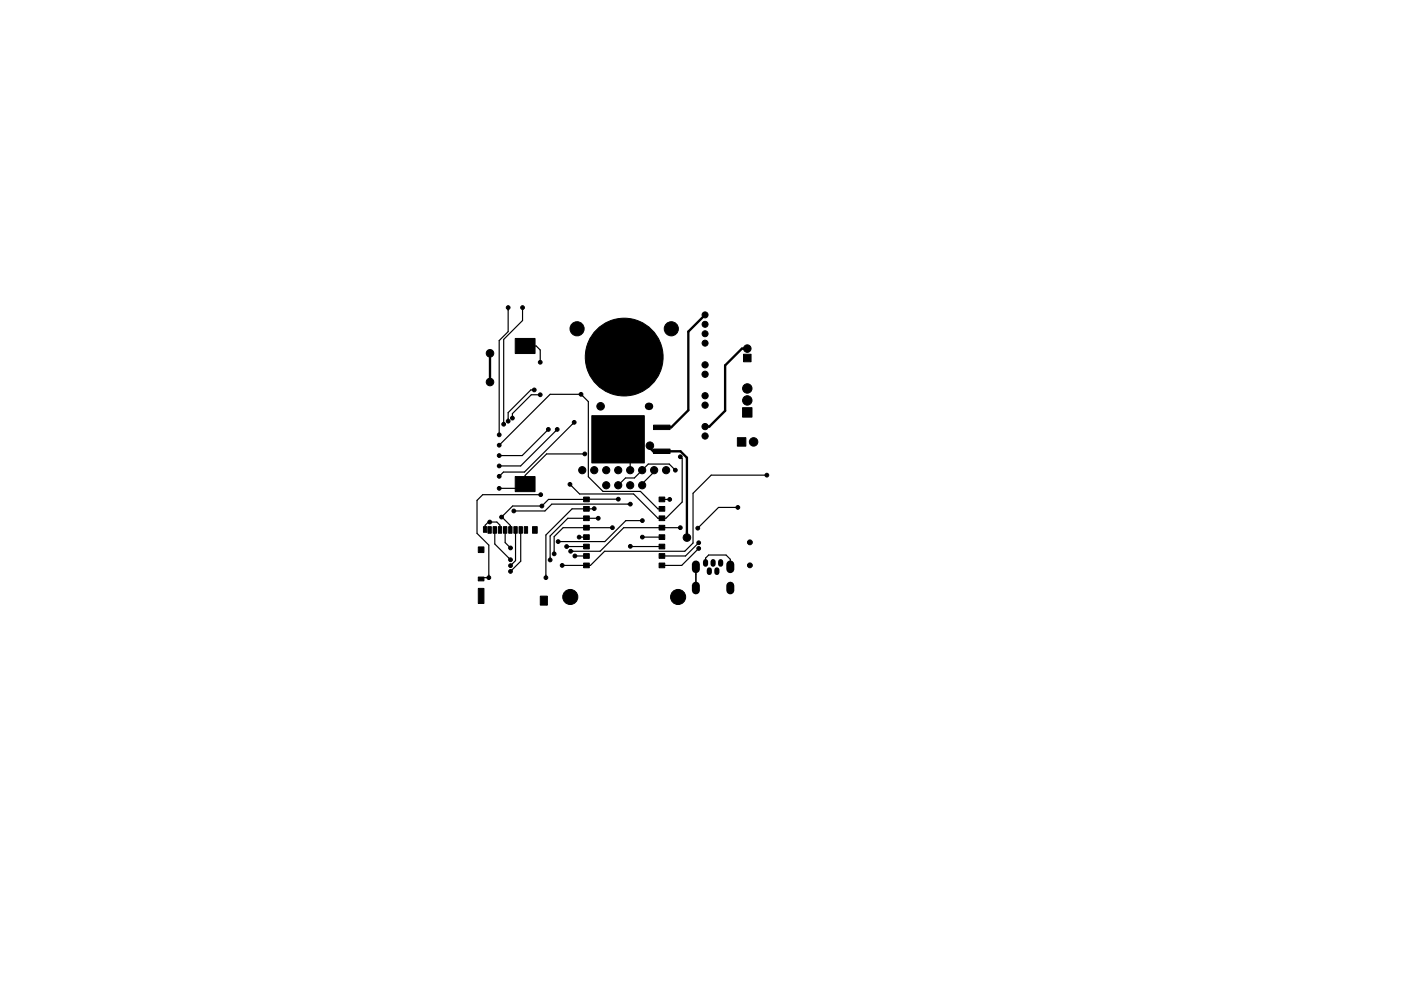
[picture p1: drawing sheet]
<svg xmlns="http://www.w3.org/2000/svg" width="297mm" height="210mm" viewBox="0 0 297 210" stroke-linecap="round" stroke-linejoin="round" font-family="sans-serif">
<g fill="#000" stroke="#000" stroke-width=".21">
<path d="M109.2 71.8h4.2v3.2h-4.2zM157.6 75.2h1.6v1.6h-1.6zM125.5 88.2h11.1v10h-11.1zM138.6 95.3h3.5v.9h-3.5zM138.6 90.2h3.5v.9h-3.5zM156.3 92.9h1.8v1.8h-1.8zM157.4 86.5h2v2h-2zM101.4 116h1.2v1.2h-1.2zM102.5 111.7h.7v1.2h-.7zM103.4 111.7h.8v1.4h-.8zM104.5 111.7h.8v1.4h-.8zM105.6 111.7h.8v1.4h-.8z"/>
<path d="M106.7 111.7h.8v1.4h-.8zM107.8 111.7h.8v1.4h-.8zM109.2 101.1h4.2v3.2h-4.2zM108.9 111.7h.8v1.4h-.8zM110 111.7h.8v1.4h-.8zM111.1 111.7h.8v1.4h-.8zM112.9 111.7h1v1.4h-1zM123.7 105.5h1.2v1h-1.2zM123.7 107.5h1.2v1h-1.2zM123.7 109.5h1.2v1h-1.2zM123.7 111.5h1.2v1h-1.2zM123.7 113.5h1.2v1h-1.2z"/>
<path d="M123.7 115.5h1.2v1h-1.2zM123.7 117.5h1.2v1h-1.2zM139.7 117.5h1.2v1h-1.2zM139.7 115.5h1.2v1h-1.2zM139.7 113.5h1.2v1h-1.2zM139.7 111.5h1.2v1h-1.2zM139.7 109.5h1.2v1h-1.2zM139.7 107.5h1.2v1h-1.2zM139.7 105.5h1.2v1h-1.2zM101.4 124.8h1.2v3.2h-1.2zM101.4 122.4h1.2v.8h-1.2zM114.6 126.5h1.5v1.9h-1.5z"/>
<path d="M123.7 119.5h1.2v1h-1.2zM139.7 119.5h1.2v1h-1.2z"/>
<circle cx="103.9" cy="75" r=".8"/>
<circle cx="107.7" cy="65.3" r=".4"/>
<circle cx="110.8" cy="65.3" r=".4"/>
<circle cx="114.5" cy="76.9" r=".4"/>
<circle cx="122.3" cy="69.8" r="1.5"/>
<circle cx="132.3" cy="75.8" r="8.2"/>
<circle cx="142.3" cy="69.8" r="1.5"/>
<circle cx="149.5" cy="77.4" r=".66"/>
<circle cx="149.5" cy="79.4" r=".66"/>
<circle cx="149.5" cy="72.8" r=".63"/>
<circle cx="149.5" cy="66.8" r=".63"/>
<circle cx="149.5" cy="70.8" r=".63"/>
<circle cx="149.5" cy="68.8" r=".63"/>
<circle cx="158.4" cy="74" r=".8"/>
<circle cx="103.9" cy="81.1" r=".8"/>
<circle cx="105.8" cy="94.5" r=".4"/>
<circle cx="105.8" cy="98.9" r=".4"/>
<circle cx="105.8" cy="92.3" r=".4"/>
<circle cx="105.8" cy="96.7" r=".4"/>
<circle cx="106.8" cy="90" r=".4"/>
<circle cx="107.7" cy="89.4" r=".4"/>
<circle cx="108.6" cy="88.7" r=".4"/>
<circle cx="113.3" cy="82.7" r=".4"/>
<circle cx="114.5" cy="83.8" r=".4"/>
<circle cx="116.3" cy="91.1" r=".4"/>
<circle cx="118.1" cy="91.1" r=".4"/>
<circle cx="121.7" cy="89.6" r=".4"/>
<circle cx="123.2" cy="83.7" r=".4"/>
<circle cx="123.5" cy="99.8" r=".76"/>
<circle cx="124" cy="96.3" r=".4"/>
<circle cx="126" cy="99.8" r=".76"/>
<circle cx="127.3" cy="86.2" r=".8"/>
<circle cx="128.5" cy="99.8" r=".76"/>
<circle cx="131.1" cy="99.8" r=".76"/>
<circle cx="133.6" cy="99.8" r=".76"/>
<circle cx="136.2" cy="99.8" r=".76"/>
<circle cx="137.8" cy="94.6" r=".8"/>
<circle cx="138.7" cy="99.8" r=".76"/>
<circle cx="141.2" cy="99.8" r=".76"/>
<circle cx="143.2" cy="99.8" r=".4"/>
<circle cx="144.2" cy="96.9" r=".4"/>
<circle cx="149.5" cy="90.5" r=".66"/>
<circle cx="149.5" cy="92.5" r=".66"/>
<circle cx="149.5" cy="86" r=".66"/>
<circle cx="149.5" cy="84" r=".66"/>
<circle cx="158.4" cy="85" r="1"/>
<circle cx="158.4" cy="82.4" r="1"/>
<circle cx="159.8" cy="93.8" r=".9"/>
<circle cx="103.8" cy="110.8" r=".4"/>
<circle cx="105.8" cy="101.1" r=".4"/>
<circle cx="105.8" cy="103.6" r=".4"/>
<circle cx="106.3" cy="109.7" r=".4"/>
<circle cx="108.2" cy="118.8" r=".4"/>
<circle cx="108.2" cy="116.3" r=".4"/>
<circle cx="108.9" cy="108.4" r=".4"/>
<circle cx="114.6" cy="105" r=".4"/>
<circle cx="114.9" cy="107.4" r=".4"/>
<circle cx="116.6" cy="118.8" r=".4"/>
<circle cx="117.5" cy="117.5" r=".4"/>
<circle cx="118.3" cy="114.9" r=".4"/>
<circle cx="119.2" cy="120" r=".4"/>
<circle cx="120.1" cy="116" r=".4"/>
<circle cx="120.8" cy="102.8" r=".4"/>
<circle cx="121" cy="117" r=".4"/>
<circle cx="121.9" cy="118" r=".4"/>
<circle cx="122.8" cy="114" r=".4"/>
<circle cx="126" cy="107.9" r=".4"/>
<circle cx="126.8" cy="110" r=".4"/>
<circle cx="128.5" cy="103" r=".76"/>
<circle cx="129.8" cy="112" r=".4"/>
<circle cx="131.1" cy="103" r=".76"/>
<circle cx="131.1" cy="105.9" r=".4"/>
<circle cx="133.6" cy="103" r=".76"/>
<circle cx="133.6" cy="115.9" r=".4"/>
<circle cx="133.6" cy="107" r=".4"/>
<circle cx="136.2" cy="103" r=".76"/>
<circle cx="136.2" cy="110.5" r=".4"/>
<circle cx="136.2" cy="114" r=".4"/>
<circle cx="142" cy="106" r=".4"/>
<circle cx="144.2" cy="112" r=".4"/>
<circle cx="145.6" cy="114.1" r=".8"/>
<circle cx="147.9" cy="112.1" r=".4"/>
<circle cx="148.1" cy="115.2" r=".4"/>
<circle cx="148.1" cy="116.4" r=".4"/>
<circle cx="156.4" cy="107.7" r=".4"/>
<circle cx="159" cy="119.9" r=".52"/>
<circle cx="159" cy="115.1" r=".52"/>
<circle cx="162.6" cy="100.8" r=".4"/>
<circle cx="103.6" cy="122.6" r=".4"/>
<circle cx="108.2" cy="120" r=".4"/>
<circle cx="108.2" cy="121.2" r=".4"/>
<circle cx="115.7" cy="122.6" r=".4"/>
<circle cx="120.9" cy="126.7" r="1.6"/>
<circle cx="143.8" cy="126.7" r="1.6"/>
</g>
<circle cx="137.5" cy="86.2" r=".8" fill="#000"/>
<path d="M147.5 119.8v1M154.8 119.8v1M147.5 124.3v1M154.8 124.3v1" fill="none" stroke="#000" stroke-width="1.7"/>
<path d="M149.6 119.2v.5M151.2 119.2v.5M152.8 119.2v.5M150.4 120.9v.6M152 120.9v.6" fill="none" stroke="#000" stroke-width="1.1"/>
<g fill="none" stroke="#000" stroke-width=".25">
<path d="M107.7 65.3v5.1l-1.9 1.9v20M110.8 65.3v2.7l-4 4v18M111.3 73.4h2.4l.8 .9v2.6M105.8 94.5l10.8-10.8h6.6l1.5 1.5v16l3.1 3.1h8l3.7 3.7h.8l-.1-.2M113.3 82.7h-.8l-4.8 4.8v1.9M114.5 83.8h-1.9l-4 4v.9M116.3 91.1l-5.6 5.6h-4.9M118.1 91.1l-7.7 7.8h-4.6M121.7 89.6l-10.5 10.6h-4.5l-.9 .9M124 96.3h-8.1l-4.6 4.6v1.8l-.9 .9h-4.6M131 93.2l2.6 2.6v4M138.7 99.8v.3l-2.5 2.5v.4"/>
<path d="M143.2 99.8l-1.3-1.3h-4.4l-3 2.9h-1.9l-1.5 1.6M144.2 96.9l.4 .4v9.2l-3.4 3.5h-1.7l-5.2-5.2h-11.4l-2.1-2M102.9 112.3v-.9l.6-.6h1.8l.7 .6v1M104.9 112.4v3l3.3 3.4M107.1 112.4v2.7l1.1 1.2M109.3 112.4v6.5l-1.1 1.1M110.4 112.4v6.7l-2.2 2.1M114.6 105h-12.3l-1.2 1.2v7l2.5 2.5v6.9h-1.3l-.3 .2M119.2 120h.1M120.1 116h4.2M121.9 118h2.4M122.8 114h1.5"/>
<path d="M126 107.9l-4.7 .1-5.6 5.5v9.1M126.8 110h.1M126.8 110h-6.4l-3.8 3.7v5.1M129.8 112h-10.4l-1.9 1.9v3.6M131.1 105.9l-14.8 .1-1.4 1.4h-6.2l-2.4 2.3 1.9 1.8v.9M133.6 115.9l6.7 .1M133.6 107h-16.6l-1.5 1.4h-6.6M136.2 114h4.1M136.2 110.5h-3.5l-4.5 4.4h-9.9M140.3 106h1.7M144.2 112h-12l-5 5h-6.2M148.1 116.4l-3.6 3.6h-4.2"/>
<path d="M148.1 115.2l-2.8 2.8h-5M149.6 119.7v-1.3l.6-.6h3.7l.9 .9v1.6M156.4 107.7h-4.1l-4.4 4.4M162.6 100.8h-11.8l-3.9 3.9v10.5l-1.7 1.8h-17l-3 3h-6M147.5 120.3v4.5"/>
</g>
<path d="M103.9 75v6.1M149.5 66.8l-3.6 3.6v16.6l-3.6 3.7h-2M158.4 74h-1.1l-3.6 3.5v9.7l-3.3 3.3h-.9M137.8 94.6v.5l.7 .6h5.8l1.3 1.4v17" fill="none" stroke="#000" stroke-width=".5"/>
</svg>
